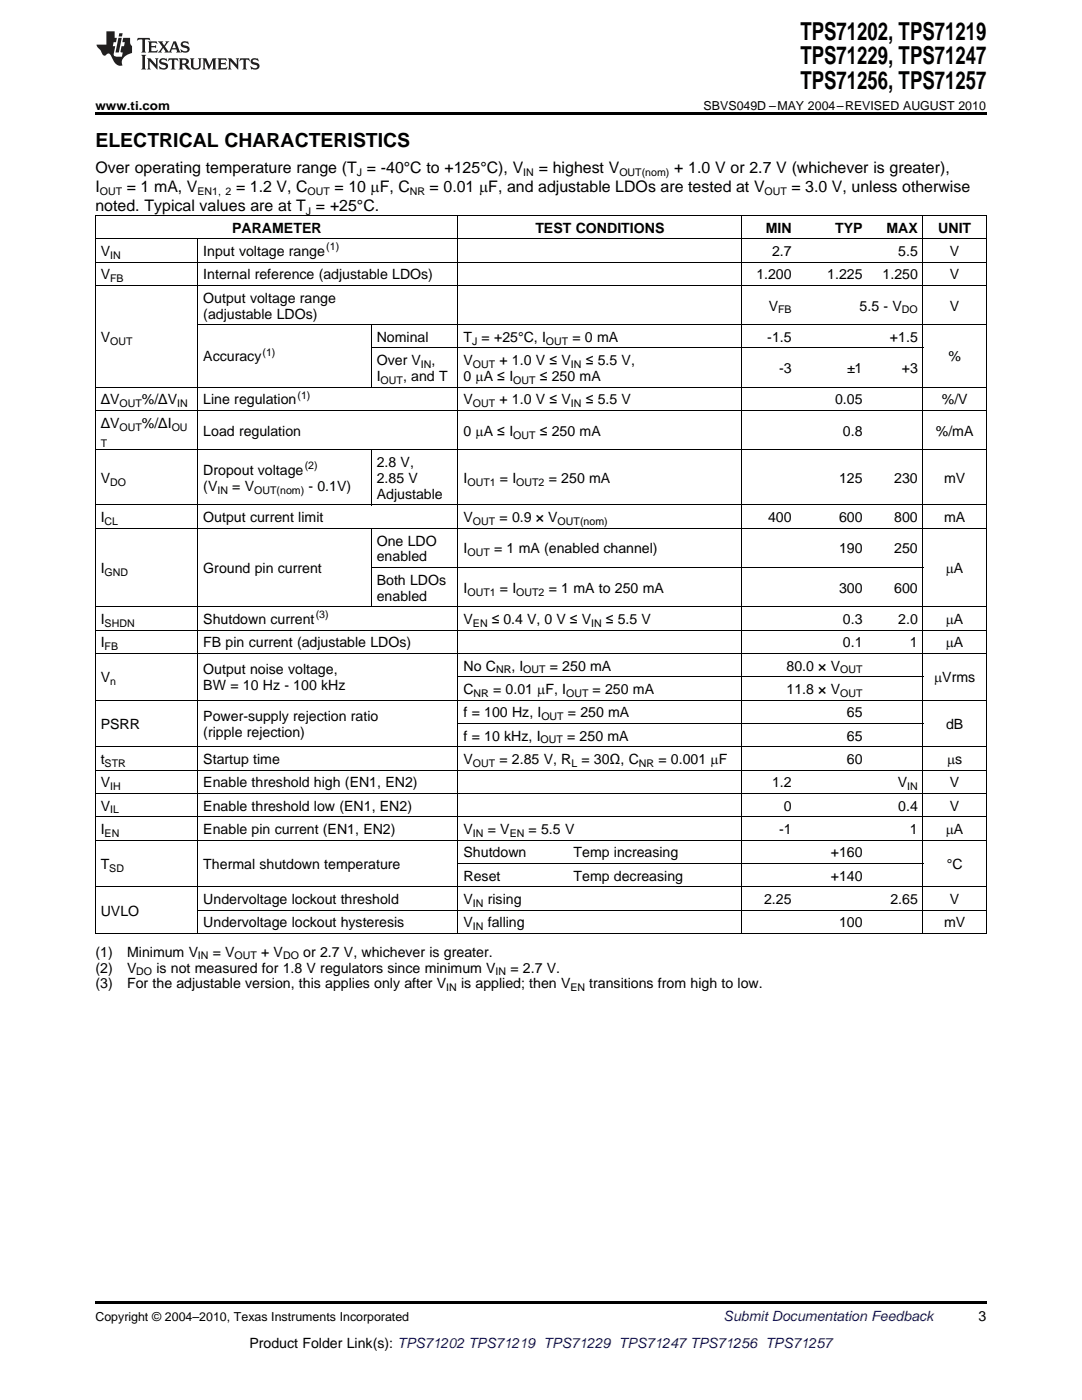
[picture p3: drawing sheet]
<svg xmlns="http://www.w3.org/2000/svg" width="216mm" height="279mm" viewBox="0 0 216 279" stroke-linecap="round" stroke-linejoin="round" font-family="sans-serif">
<defs><g id="words">
<g font-size="4.9">
<text x="159.7" y="7.9">TPS71202, TPS71219</text>
<text x="159.7" y="12.8">TPS71229, TPS71247</text>
<text x="159.7" y="17.8">TPS71256, TPS71257</text>
</g>
<text font-size="3.9" x="19" y="29.3">ELECTRICAL CHARACTERISTICS</text>
<g font-size="3.2">
<text x="19" y="34.4">Over operating temperature range (T = -40°C to +125°C), V</text>
<text x="107.5" y="34.4">= highest V</text>
<text x="134.5" y="34.4">+ 1.0 V or 2.7 V (whichever is greater),</text>
<text x="19" y="38.3">I</text>
<text x="25.3" y="38.3">= 1 mA, V</text>
<text x="47.1" y="38.3">= 1.2 V, C</text>
<text x="66.7" y="38.3">= 10 mF, C</text>
<text x="85.7" y="38.3">= 0.01 mF, and adjustable LDOs are tested at V</text>
<text x="157.9" y="38.3">= 3.0 V, unless otherwise</text>
<text x="19" y="42.2">noted. Typical values are at T = +25°C.</text>
</g>
<g font-size="2.8">
<text x="46.3" y="46.4">PARAMETER</text>
<text x="106.8" y="46.4">TEST CONDITIONS</text>
<text x="152.8" y="46.4">MIN</text>
<text x="166.7" y="46.4">TYP</text>
<text x="176.9" y="46.4">MAX</text>
<text x="187.2" y="46.4">UNIT</text>
<text x="20.1" y="51.1">V</text>
<text x="40.6" y="51.1">Input voltage range</text>
<text x="154.1" y="51.1">2.7</text>
<text x="179.2" y="51.1">5.5</text>
<text x="189.5" y="51.1">V</text>
<text x="20.1" y="55.7">V</text>
<text x="40.6" y="55.7">Internal reference (adjustable LDOs)</text>
<text x="150.9" y="55.7">1.200</text>
<text x="165.1" y="55.7">1.225</text>
<text x="176.1" y="55.7">1.250</text>
<text x="189.5" y="55.7">V</text>
<text x="40.6" y="60.4">Output voltage range</text>
<text x="40.6" y="63.6">(adjustable LDOs)</text>
<text x="153.4" y="62">V</text>
<text x="171.5" y="62">5.5 - V</text>
<text x="189.5" y="62">V</text>
<text x="20.1" y="68.2">V</text>
<text x="75.2" y="68.2">Nominal</text>
<text x="92.5" y="68.2">T = +25°C, I</text>
<text x="114.2" y="68.2">= 0 mA</text>
<text x="153.1" y="68.2">-1.5</text>
<text x="177.6" y="68.2">+1.5</text>
<text x="40.6" y="72.1">Accuracy</text>
<text x="75.2" y="72.9">Over V</text>
<text x="75.2" y="76.1">I</text>
<text x="80.4" y="76.1">, and T</text>
<text x="86.1" y="72.9">,</text>
<text x="92.5" y="72.9">V</text>
<text x="92.5" y="76.1">0 mA ≤ I</text>
<text x="99.7" y="72.9">+ 1.0 V ≤ V</text>
<text x="107.7" y="76.1">≤ 250 mA</text>
<text x="116.9" y="72.9">≤ 5.5 V,</text>
<text x="155.5" y="74.5">-3</text>
<text x="169" y="74.5">±1</text>
<text x="180" y="74.5">+3</text>
<text x="189.2" y="72.1">%</text>
<text x="20.1" y="80.7">ΔV</text>
<text x="28.3" y="80.7">%/ΔV</text>
<text x="40.6" y="80.7">Line regulation</text>
<text x="92.5" y="80.7">V</text>
<text x="99.7" y="80.7">+ 1.0 V ≤ V</text>
<text x="116.9" y="80.7">≤ 5.5 V</text>
<text x="166.6" y="80.7">0.05</text>
<text x="187.9" y="80.7">%/V</text>
<text x="20.1" y="85.4">ΔV</text>
<text x="28.3" y="85.4">%/ΔI</text>
<text x="40.6" y="87">Load regulation</text>
<text x="92.5" y="87">0 mA ≤ I</text>
<text x="107.7" y="87">≤ 250 mA</text>
<text x="168.2" y="87">0.8</text>
<text x="186.7" y="87">%/mA</text>
<text x="40.6" y="94.8">Dropout voltage</text>
<text x="75.2" y="93.2">2.8 V,</text>
<text x="20.1" y="96.4">V</text>
<text x="40.6" y="98">(V</text>
<text x="46.4" y="98">= V</text>
<text x="61.6" y="98">- 0.1V)</text>
<text x="75.2" y="96.4">2.85 V</text>
<text x="75.2" y="99.6">Adjustable</text>
<text x="92.5" y="96.4">I</text>
<text x="99.8" y="96.4">= I</text>
<text x="109.5" y="96.4">= 250 mA</text>
<text x="167.4" y="96.4">125</text>
<text x="178.4" y="96.4">230</text>
<text x="188.4" y="96.4">mV</text>
<text x="20.1" y="104.2">I</text>
<text x="40.6" y="104.2">Output current limit</text>
<text x="92.5" y="104.2">V</text>
<text x="99.7" y="104.2">= 0.9 × V</text>
<text x="153.2" y="104.2">400</text>
<text x="167.4" y="104.2">600</text>
<text x="178.4" y="104.2">800</text>
<text x="188.4" y="104.2">mA</text>
<text x="75.2" y="108.9">One LDO</text>
<text x="75.2" y="112">enabled</text>
<text x="92.5" y="110.5">I</text>
<text x="98.6" y="110.5">= 1 mA (enabled channel)</text>
<text x="167.4" y="110.5">190</text>
<text x="178.4" y="110.5">250</text>
<text x="20.1" y="114.4">I</text>
<text x="40.6" y="114.4">Ground pin current</text>
<text x="75.2" y="116.7">Both LDOs</text>
<text x="75.2" y="119.9">enabled</text>
<text x="92.5" y="118.3">I</text>
<text x="99.8" y="118.3">= I</text>
<text x="109.5" y="118.3">= 1 mA to 250 mA</text>
<text x="167.4" y="118.3">300</text>
<text x="178.4" y="118.3">600</text>
<text x="188.7" y="114.4">mA</text>
<text x="20.1" y="124.5">I</text>
<text x="40.6" y="124.5">Shutdown current</text>
<text x="92.5" y="124.5">V</text>
<text x="98.1" y="124.5">≤ 0.4 V, 0 V ≤ V</text>
<text x="120.9" y="124.5">≤ 5.5 V</text>
<text x="168.2" y="124.5">0.3</text>
<text x="179.2" y="124.5">2.0</text>
<text x="188.7" y="124.5">mA</text>
<text x="20.1" y="129.2">I</text>
<text x="40.6" y="129.2">FB pin current (adjustable LDOs)</text>
<text x="168.2" y="129.2">0.1</text>
<text x="181.6" y="129.2">1</text>
<text x="188.7" y="129.2">mA</text>
<text x="20.1" y="136.2">V</text>
<text x="40.6" y="134.6">Output noise voltage,</text>
<text x="40.6" y="137.8">BW = 10 Hz - 100 kHz</text>
<text x="92.5" y="133.8">No C</text>
<text x="102" y="133.8">, I</text>
<text x="109.7" y="133.8">= 250 mA</text>
<text x="157" y="133.8">80.0 × V</text>
<text x="186.4" y="136.2">mVrms</text>
<text x="40.6" y="143.9">Power-supply rejection ratio</text>
<text x="92.5" y="138.5">C</text>
<text x="92.5" y="143.2">f = 100 Hz, I</text>
<text x="98.4" y="138.5">= 0.01 mF, I</text>
<text x="113.3" y="143.2">= 250 mA</text>
<text x="118.3" y="138.5">= 250 mA</text>
<text x="157" y="138.5">11.8 × V</text>
<text x="169" y="143.2">65</text>
<text x="20.1" y="145.5">PSRR</text>
<text x="40.6" y="147.1">(ripple rejection)</text>
<text x="92.5" y="147.8">f = 10 kHz, I</text>
<text x="113.2" y="147.8">= 250 mA</text>
<text x="169" y="147.8">65</text>
<text x="188.8" y="145.5">dB</text>
<text x="20.1" y="152.5">t</text>
<text x="40.6" y="152.5">Startup time</text>
<text x="92.5" y="152.5">V</text>
<text x="99.7" y="152.5">= 2.85 V, R</text>
<text x="116" y="152.5">= 30Ω, C</text>
<text x="131.4" y="152.5">= 0.001 mF</text>
<text x="169" y="152.5">60</text>
<text x="189" y="152.5">ms</text>
<text x="20.1" y="157.1">V</text>
<text x="20.1" y="161.8">V</text>
<text x="40.6" y="157.1">Enable threshold high (EN1, EN2)</text>
<text x="40.6" y="161.8">Enable threshold low (EN1, EN2)</text>
<text x="154.1" y="157.1">1.2</text>
<text x="156.4" y="161.8">0</text>
<text x="179.2" y="157.1">V</text>
<text x="179.2" y="161.8">0.4</text>
<text x="189.5" y="157.1">V</text>
<text x="189.5" y="161.8">V</text>
<text x="20.1" y="166.4">I</text>
<text x="40.6" y="166.4">Enable pin current (EN1, EN2)</text>
<text x="92.5" y="166.4">V</text>
<text x="97.3" y="166.4">= V</text>
<text x="105.5" y="166.4">= 5.5 V</text>
<text x="155.5" y="166.4">-1</text>
<text x="181.6" y="166.4">1</text>
<text x="188.7" y="166.4">mA</text>
<text x="20.1" y="173.4">T</text>
<text x="40.6" y="173.4">Thermal shutdown temperature</text>
<text x="92.5" y="171.1">Shutdown</text>
<text x="114.4" y="171.1">Temp increasing</text>
<text x="165.8" y="171.1">+160</text>
<text x="188.9" y="173.4">°C</text>
<text x="92.5" y="175.8">Reset</text>
<text x="114.4" y="175.8">Temp decreasing</text>
<text x="165.8" y="175.8">+140</text>
<text x="20.1" y="182.7">UVLO</text>
<text x="40.6" y="180.4">Undervoltage lockout threshold</text>
<text x="40.6" y="185.1">Undervoltage lockout hysteresis</text>
<text x="92.5" y="180.4">V</text>
<text x="92.5" y="185.1">V</text>
<text x="97.3" y="180.4">rising</text>
<text x="97.3" y="185.1">falling</text>
<text x="152.5" y="180.4">2.25</text>
<text x="167.4" y="185.1">100</text>
<text x="177.7" y="180.4">2.65</text>
<text x="188.4" y="185.1">mV</text>
<text x="189.5" y="180.4">V</text>
<text x="19" y="190.9">(1)</text>
<text x="25.4" y="190.9">Minimum V</text>
<text x="42.4" y="190.9">= V</text>
<text x="52.1" y="190.9">+ V</text>
<text x="60.5" y="190.9">or 2.7 V, whichever is greater.</text>
<text x="19" y="194.1">(2)</text>
<text x="19" y="197.3">(3)</text>
<text x="25.4" y="194.1">V</text>
<text x="25.4" y="197.3">For the adjustable version, this applies only after V</text>
<text x="31.2" y="194.1">is not measured for 1.8 V regulators since minimum V</text>
<text x="92" y="197.3">is applied; then V</text>
<text x="101.9" y="194.1">= 2.7 V.</text>
<text x="117.6" y="197.3">transitions from high to low.</text>
<text x="195.3" y="263.6">3</text>
<text x="49.8" y="269">Product Folder Link(s): TPS71202 TPS71219 TPS71229 TPS71247 TPS71256 TPS71257</text>
</g>
<text font-size="2.8" fill="#0000c8" x="144.4" y="263.6">Submit Documentation Feedback</text>
<g font-size="2.5">
<text x="19" y="21.9">www.ti.com</text>
<text x="140.4" y="21.9">SBVS049D –MAY 2004–REVISED AUGUST 2010</text>
<text x="19" y="263.6">Copyright © 2004–2010, Texas Instruments Incorporated</text>
</g>
<g font-size="2.1">
<text x="71.2" y="35.1">J</text>
<text x="104.4" y="35.1">IN</text>
<text x="123.6" y="35.1">OUT(nom)</text>
<text x="19.9" y="38.9">OUT</text>
<text x="39.4" y="38.9">EN1, 2</text>
<text x="61.4" y="38.9">OUT</text>
<text x="81.8" y="38.9">NR</text>
<text x="152.5" y="38.9">OUT</text>
<text x="61" y="42.8">J</text>
<text x="22" y="51.6">IN</text>
<text x="65.1" y="50">(1)</text>
<text x="22" y="56.3">FB</text>
<text x="155.3" y="62.5">FB</text>
<text x="180" y="62.5">DO</text>
<text x="22" y="68.8">OUT</text>
<text x="52.4" y="71">(1)</text>
<text x="94.2" y="68.8">J</text>
<text x="108.9" y="68.8">OUT</text>
<text x="76" y="76.6">OUT</text>
<text x="84" y="73.4">IN</text>
<text x="94.4" y="73.4">OUT</text>
<text x="102.4" y="76.6">OUT</text>
<text x="113.9" y="73.4">IN</text>
<text x="23.8" y="81.3">OUT</text>
<text x="35.3" y="81.3">IN</text>
<text x="59.4" y="79.6">(1)</text>
<text x="94.4" y="81.3">OUT</text>
<text x="113.9" y="81.3">IN</text>
<text x="20.1" y="89.1">T</text>
<text x="23.8" y="85.9">OUT</text>
<text x="34.3" y="85.9">OU</text>
<text x="102.4" y="87.5">OUT</text>
<text x="60.8" y="93.7">(2)</text>
<text x="22" y="96.9">DO</text>
<text x="43.4" y="98.5">IN</text>
<text x="50.7" y="98.5">OUT(nom)</text>
<text x="93.3" y="96.9">OUT1</text>
<text x="103" y="96.9">OUT2</text>
<text x="20.9" y="104.8">CL</text>
<text x="94.4" y="104.8">OUT</text>
<text x="111.3" y="104.8">OUT(nom)</text>
<text x="93.3" y="111">OUT</text>
<text x="20.9" y="114.9">GND</text>
<text x="93.3" y="118.9">OUT1</text>
<text x="103" y="118.9">OUT2</text>
<text x="20.9" y="125.1">SHDN</text>
<text x="63" y="123.4">(3)</text>
<text x="94.4" y="125.1">EN</text>
<text x="118" y="125.1">IN</text>
<text x="20.9" y="129.8">FB</text>
<text x="22" y="136.7">n</text>
<text x="99" y="134.4">NR</text>
<text x="104.4" y="134.4">OUT</text>
<text x="167.6" y="134.4">OUT</text>
<text x="94.5" y="139.1">NR</text>
<text x="108" y="143.7">OUT</text>
<text x="113" y="139.1">OUT</text>
<text x="167.6" y="139.1">OUT</text>
<text x="107.9" y="148.4">OUT</text>
<text x="20.9" y="153">STR</text>
<text x="94.4" y="153">OUT</text>
<text x="114" y="153">L</text>
<text x="127.5" y="153">NR</text>
<text x="22" y="157.7">IH</text>
<text x="181" y="157.7">IN</text>
<text x="20.9" y="167">EN</text>
<text x="22" y="162.3">IL</text>
<text x="94.4" y="167">IN</text>
<text x="101.7" y="167">EN</text>
<text x="21.8" y="174">SD</text>
<text x="94.4" y="181">IN</text>
<text x="94.4" y="185.6">IN</text>
<text x="39.5" y="191.5">IN</text>
<text x="46.8" y="191.5">OUT</text>
<text x="56.5" y="191.5">DO</text>
<text x="27.2" y="194.7">DO</text>
<text x="89" y="197.8">IN</text>
<text x="98.9" y="194.7">IN</text>
<text x="113.8" y="197.8">EN</text>
</g>
</g></defs>
<g fill="#231f20">
<path d="M27.5 7.6l-.1 .5 .4-.2h.6v.1v2.1l-.2 .4h1l-.3-.4v-2.1l.1-.1h.5l.5 .2-.2-.5zM29.5 8.3l.2 .3v1.5l-.2 .4h1.8l.2-.6a1.04 1.04 0 0 1-1.3 .2v-.7h.6l.3 .2v-.6l-.3 .2h-.6v-.6l.8-.1 .4 .3-.2-.5zM31.5 8.3l.9 1.1-.9 1.1h.8l-.2-.2 .5-.7 .4 .7-.2 .2h1.5l-.1-.2 .1-.4h.9l.1 .4-.2 .2h1l-.3-.3-.7-1.9h-.5l-.9 2-.8-1 .9-1h-.8l.1 .3-.3 .5-.4-.6 .2-.2zM34.7 8.6l.4 1h-.7zM36.3 8.4a.63 .63 0 0 0-.2 .7 .63 .63 0 0 0 .6 .4l.6 .2 .1 .2a.75 .75 0 0 1-.7 .4 .75 .75 0 0 1-.6-.5l.1 .7 .1-.1a1.11 1.11 0 0 0 1.5-.6 1.13 1.13 0 0 0-1.2-.8l-.1-.4a1.04 1.04 0 0 1 1.2 .2l-.2-.5-.1 .1-.5-.2zM28.2 10.9l.2 .4v2.2l-.2 .4h1l-.3-.4v-2.2l.3-.4zM29.3 11.6l.3 .4v1.5l-.3 .4h.8l-.2-.4v-1.3l1.5 1.7v-1.9l.2-.4h-.7l.2 .4v.9l-1.1-1.3zM32 11.8a.62 .62 0 0 0-.2 .7 .62 .62 0 0 0 .6 .4l.6 .1 .1 .3a.76 .76 0 0 1-.7 .3 .76 .76 0 0 1-.6-.4l.1 .7 .1-.1a1.11 1.11 0 0 0 1.5-.6 1.13 1.13 0 0 0-1.2-.8l-.1-.4a1.04 1.04 0 0 1 1.2 .2l-.2-.6-.1 .1-.5-.1zM33.7 11.6l-.2 .6a.61 .61 0 0 1 .8-.3v1.6l-.2 .4h.9l-.2-.4v-1.6a.63 .63 0 0 1 .8 .3l-.2-.6zM35.6 11.6l.3 .4v1.5l-.3 .4h1l-.2-.2v-.8l.5 .2a.76 .76 0 0 0 1.2 .7l-1-1a.58 .58 0 0 0 .6-.5 .58 .58 0 0 0-.5-.6zM36.4 11.9h.1a.45 .45 0 0 1 .5 .1 .45 .45 0 0 1 .1 .5l-.7 .2zM37.9 11.6l.2 .2a2.17 2.17 0 0 0 .3 1.9 .99 .99 0 0 0 1.6-.6v-1.1l.2-.4h-.7l.2 .2a1.92 1.92 0 0 1-.2 1.8 .6 .6 0 0 1-.9-.5v-1.1l.2-.4zM40.4 11.6l.2 .4v1.5l-.2 .4h.7l-.2-.4v-1.4l.8 1.8 .8-1.8v1.4l-.2 .4h.9l-.2-.4v-1.5l.2-.4h-.8l-.6 1.5-.6-1.5zM43.4 11.6l.2 .4v1.5l-.2 .4h1.8l.2-.6a1.04 1.04 0 0 1-1.3 .1v-.6h.5l.4 .2v-.6l-.4 .2h-.5v-.7h.8l.3 .3-.1-.6zM45.5 11.6l.2 .4v1.5l-.2 .4h.7l-.2-.4v-1.3l1.5 1.7v-1.9l.2-.4h-.7l.2 .4v.9l-1.1-1.3zM47.9 11.6l-.1 .6a.61 .61 0 0 1 .8-.3v1.6l-.3 .4h1l-.3-.4 .1-1.6a.63 .63 0 0 1 .7 .3l-.1-.6zM50.2 11.8a.62 .62 0 0 0-.2 .7 .62 .62 0 0 0 .6 .4l.6 .1 .2 .3a.76 .76 0 0 1-.8 .3 .76 .76 0 0 1-.6-.4l.1 .7 .2-.1a1.11 1.11 0 0 0 1.5-.6 1.13 1.13 0 0 0-1.3-.8l-.1-.4a1.04 1.04 0 0 1 1.2 .2l-.1-.6-.2 .1-.5-.1z"/>
<path d="M21.2 6.3v2.6h-1.9l.1 .4 .7 .9a.91 .91 0 0 0 1 .8 .56 .56 0 0 1 .5-.3 .56 .56 0 0 1 .5 .3l.4 .8a1.53 1.53 0 0 0 1.9 1.2 1.54 1.54 0 0 1 1-2.1l.9-.3v-1.4a1.52 1.52 0 0 1-.3-1.6h-1.4l-.2 .8h.5l-.2 .8h-.4l-.2 1v.2l.4 .1-.2 .8a1.93 1.93 0 0 1-1.6-.3l.3-1.8h-.5l.2-.8h.4l.2-.8h-.4v-1.3zM23.6 7.6l-.6 2.9h.7l.6-2.9zM23.8 6.6l-.1 .7h.6l.2-.7z"/>
</g>
<path d="M19 22.5h177.8v.5h-177.8zM19 259.7h177.8v.5h-177.8z" fill="#000"/>
<g fill="none" stroke="#000" stroke-width=".2">
<path d="M19 57h177.8M19 52.3h177.8M19 47.6h177.8M19 43h177.8M19.1 43v143.3M39.5 47.7v138.6M91.4 43v143.3M148 43v143.3M184.2 43v143.3M196.8 43v143.3M19 77.3h177.8M39.5 64.8h157.3"/>
<path d="M74.1 64.8v12.5M74.1 69.4h110.1M19 89.8h177.8M19 81.9h177.8M74.1 89.8v11M19 105.4h177.8M19 100.8h177.8M74.1 105.5v15.6M74.1 113.3h110.1M19 139.7h177.8M19 130.4h177.8M19 125.7h177.8"/>
<path d="M19 121.1h177.8M91.4 135.1h92.8M19 158.3h177.8M19 153.7h177.8M19 149h177.8M91.4 144.4h92.8M19 177h177.8M19 167.7h177.8M19 163h177.8M91.4 172.3h92.8M19 186.3h177.8M39.5 181.6h157.3"/>
</g>
<use href="#words"/>
</svg>
